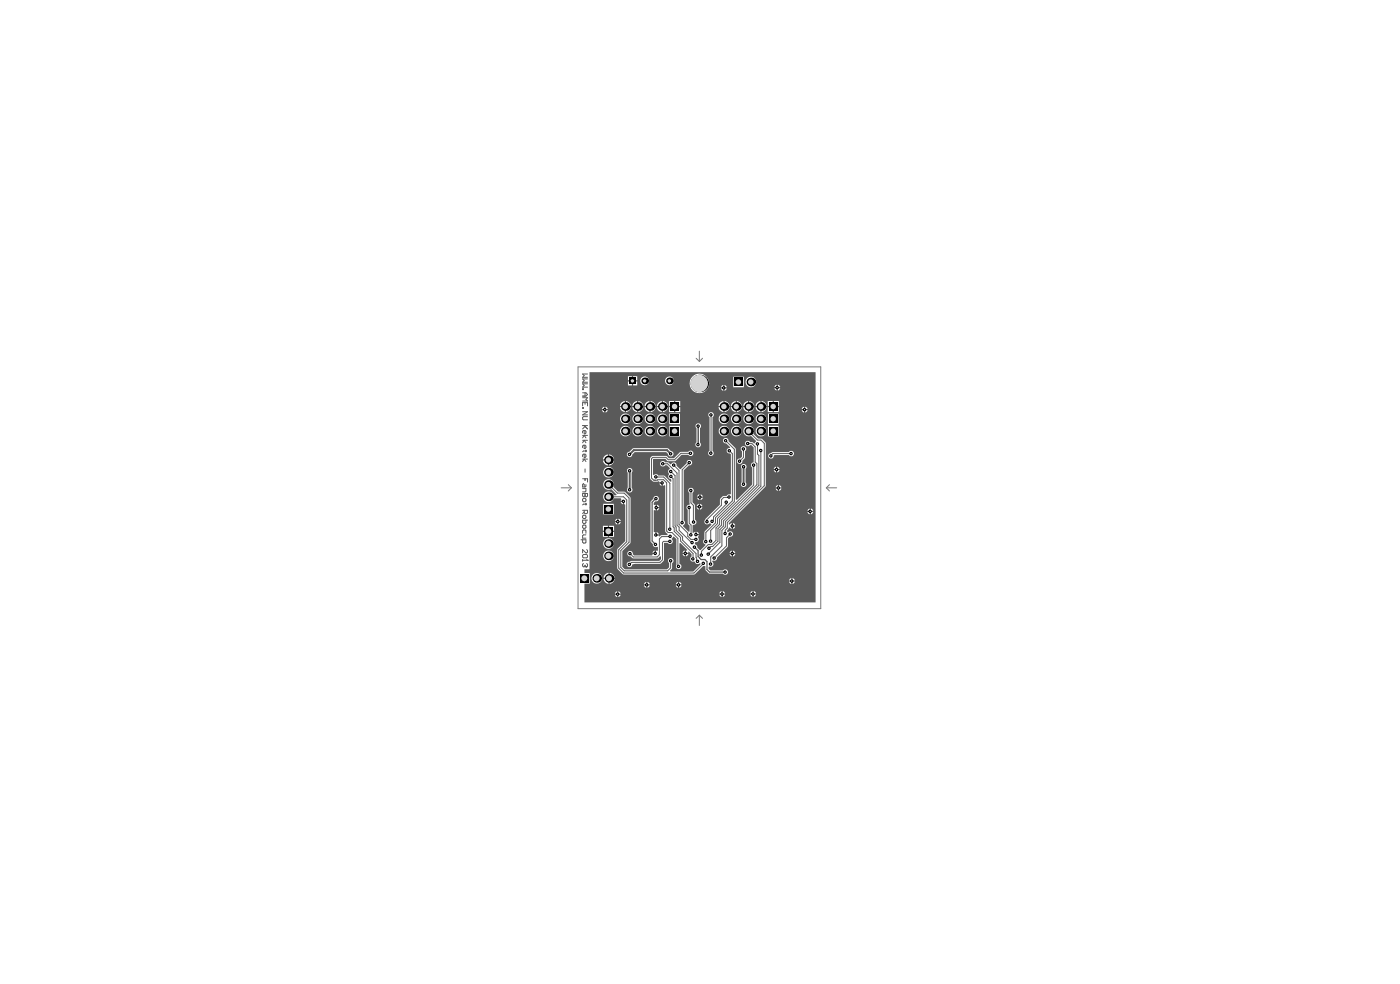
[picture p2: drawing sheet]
<svg xmlns="http://www.w3.org/2000/svg" width="288mm" height="202mm" viewBox="0 0 288 202" stroke-linecap="round" stroke-linejoin="round" font-family="sans-serif">
<path d="M118.9 75.4h49.9v49.6h-49.9zM143.1 73.6l.7 .6M143.8 72.1v2.2M144.5 73.6l-.7 .6M116.9 99.6l.6 .6M170.6 99.6l-.7 .6M115.4 100.2h2.1l-.6 .7M172 100.2h-2.1l.7 .7M143.8 126.4v2.1M143.8 126.4l-.7 .6M143.8 126.4l.7 .6" fill="none" stroke="#787878" stroke-width=".21"/>
<g fill="#d2d2d2">
<circle cx="127" cy="107.2" r=".13"/>
<circle cx="159.7" cy="96.5" r=".13"/>
<circle cx="160" cy="100.2" r=".13"/>
<circle cx="137.7" cy="108.7" r=".13"/>
<circle cx="156.4" cy="92.5" r=".13"/>
<circle cx="140.2" cy="107.4" r=".13"/>
<circle cx="142.5" cy="114.8" r=".13"/>
<circle cx="146.4" cy="107.1" r=".13"/>
<circle cx="149.3" cy="103.2" r=".13"/>
<circle cx="146.1" cy="111.2" r=".13"/>
<circle cx="149.9" cy="102.1" r=".13"/>
<circle cx="134.8" cy="98" r=".13"/>
<circle cx="142" cy="109.9" r=".13"/>
<circle cx="137.9" cy="97.9" r=".13"/>
<circle cx="152.1" cy="94.7" r=".13"/>
<circle cx="152.8" cy="92.2" r=".13"/>
<circle cx="153.7" cy="91.1" r=".13"/>
<circle cx="158.5" cy="93.7" r=".13"/>
<circle cx="162.7" cy="93.2" r=".13"/>
<circle cx="141.7" cy="95" r=".13"/>
<circle cx="129.4" cy="93.4" r=".13"/>
<circle cx="137.9" cy="93.2" r=".13"/>
<circle cx="146.2" cy="93.1" r=".13"/>
<circle cx="146.2" cy="85.2" r=".13"/>
<circle cx="142" cy="93.1" r=".13"/>
<circle cx="136.3" cy="95.3" r=".13"/>
<circle cx="137.9" cy="96.9" r=".13"/>
<circle cx="138.5" cy="95.5" r=".13"/>
<circle cx="139.5" cy="116.4" r=".13"/>
<circle cx="143.5" cy="91.3" r=".13"/>
<circle cx="143.5" cy="87.5" r=".13"/>
<circle cx="127" cy="122.1" r=".13"/>
<circle cx="133" cy="120.1" r=".13"/>
<circle cx="139.5" cy="120.1" r=".13"/>
<circle cx="148.5" cy="122" r=".13"/>
<circle cx="154.8" cy="122" r=".13"/>
<circle cx="129.5" cy="96.7" r=".13"/>
<circle cx="129.5" cy="100.6" r=".13"/>
<circle cx="152.9" cy="95.9" r=".13"/>
<circle cx="152.9" cy="99.5" r=".13"/>
<circle cx="166.6" cy="105.1" r=".13"/>
<circle cx="142.8" cy="112.4" r=".13"/>
<circle cx="145.1" cy="111.3" r=".13"/>
<circle cx="143.1" cy="109.8" r=".13"/>
<circle cx="143.1" cy="110.8" r=".13"/>
<circle cx="142.3" cy="111.5" r=".13"/>
<circle cx="134.9" cy="102.4" r=".13"/>
<circle cx="155.7" cy="91.2" r=".13"/>
<circle cx="155" cy="95.5" r=".13"/>
<circle cx="150.6" cy="108.1" r=".13"/>
<circle cx="149.1" cy="109.6" r=".13"/>
<circle cx="150.1" cy="109.7" r=".13"/>
<circle cx="145.4" cy="107.2" r=".13"/>
<circle cx="145.6" cy="113.8" r=".13"/>
<circle cx="144.2" cy="114" r=".13"/>
<circle cx="143.4" cy="115.3" r=".13"/>
<circle cx="137.9" cy="115.2" r=".13"/>
<circle cx="144.6" cy="115.7" r=".13"/>
<circle cx="129.4" cy="116" r=".13"/>
<circle cx="129.5" cy="113.7" r=".13"/>
<circle cx="128.2" cy="103" r=".13"/>
<circle cx="149.2" cy="90.5" r=".13"/>
<circle cx="150" cy="92.6" r=".13"/>
<circle cx="145.8" cy="112.6" r=".13"/>
<circle cx="149.1" cy="117.5" r=".13"/>
<circle cx="150.6" cy="113.7" r=".13"/>
<circle cx="146.8" cy="114.6" r=".13"/>
<circle cx="142" cy="100.8" r=".13"/>
<circle cx="143.9" cy="102.1" r=".13"/>
<circle cx="137.7" cy="111.2" r=".13"/>
<circle cx="137.8" cy="110.2" r=".13"/>
<circle cx="146.1" cy="115.9" r=".13"/>
<circle cx="134.8" cy="111.8" r=".13"/>
<circle cx="134.7" cy="113.7" r=".13"/>
<circle cx="140.9" cy="113.7" r=".13"/>
<circle cx="134.8" cy="109.9" r=".13"/>
<circle cx="134.9" cy="104.3" r=".13"/>
<circle cx="136.1" cy="99.2" r=".13"/>
<circle cx="141.7" cy="104.3" r=".13"/>
<circle cx="142.6" cy="107.3" r=".13"/>
<circle cx="143.8" cy="104.1" r=".13"/>
<circle cx="148.8" cy="79.7" r=".13"/>
<circle cx="159.8" cy="79.6" r=".13"/>
<circle cx="165.4" cy="84.1" r=".13"/>
<circle cx="124.4" cy="84.1" r=".13"/>
<circle cx="162.8" cy="119.4" r=".13"/>
</g>
<path d="M121.2 76.5v40.3l-1 .1v.8h1.1v2.2h-1.1v3.8h47.5v-47.2zM129.1 77.3h.8v.8h-.8zM130.2 77.3h.8v.8h-.8zM131.6 78.3a.95 .95 0 0 1 1.9 0 .95 .95 0 0 1-1.9 0zM136.8 78.2a.91 .91 0 0 1 1.8 0 .91 .91 0 0 1-1.8 0zM129.1 78.4h.8v.8h-.8zM130.2 78.4h.8v.8h-.8zM159.4 79.2l.3-.1v.4h-.5zM159.9 79.1l.5 .4h-.5zM148.4 79.3l.3-.2v.5h-.4zM149 79.1l.4 .5h-.4zM150.8 77.4h2.1v2.2h-2.1zM153.3 78.5a1.1 1.1 0 0 1 2.2 0 1.1 1.1 0 0 1-2.2 0zM159.2 79.8h.5v.4l-.3-.1zM159.9 79.8h.5l-.4 .4zM148.3 79.8h.4v.5l-.3-.2zM149 79.8h.4l-.3 .5zM141.8 78.8a2.02 2.02 0 0 1 4 0 2.02 2.02 0 0 1-4 0zM127.8 82.7l.7-.3v1h-1zM128.7 82.4l.7 .3 .3 .7h-1zM130.3 82.7l.7-.3v1h-1zM131.3 82.4l.6 .3 .4 .7h-1zM132.8 82.7l.7-.3v1h-1zM133.8 82.4l.7 .3 .3 .7h-1zM135.4 82.7l.7-.3v1h-1zM136.3 82.4l.7 .3 .3 .7h-1zM137.6 82.4h1v1h-1zM138.9 82.4h1v1h-1zM148.1 82.7l.6-.3v1h-.9zM149 82.4l.7 .3 .3 .7h-1zM150.6 82.7l.7-.3v1h-1zM151.5 82.4l.7 .3 .3 .7h-1zM153.1 82.7l.7-.3v1h-1zM154.1 82.4l.6 .3 .4 .7h-1zM155.7 82.7l.6-.3v1h-.9zM156.6 82.4l.7 .3 .3 .7h-1zM157.9 82.4h1v1h-1zM159.1 82.4h1v1h-1zM123.9 83.7l.4-.1v.4h-.5zM124.5 83.6l.3 .1 .2 .3h-.5zM165 83.7l.3-.1v.4h-.4zM165.6 83.6l.5 .4h-.5zM127.5 83.6h1v1.1l-.2-.1a1.09 1.09 0 0 1-.8-1zM128.7 83.6h1l-.3 .7-.7 .4zM130 83.6h1v1.1l-.2-.1a1.09 1.09 0 0 1-.8-1zM131.3 83.6h1l-.4 .7-.6 .4zM132.5 83.6h1v1.1l-.1-.1a1.09 1.09 0 0 1-.9-1zM133.8 83.6h1l-.3 .7-.7 .4zM135.1 83.6h1v1.1l-.2-.1a1.09 1.09 0 0 1-.8-1zM136.3 83.6h1l-.3 .7-.7 .4zM147.8 83.6h.9v1.1l-.1-.1a1.09 1.09 0 0 1-.8-1zM149 83.6h1l-.3 .7-.7 .4zM150.3 83.6h1v1.1l-.2-.1a1.09 1.09 0 0 1-.8-1zM151.5 83.6h1l-.3 .7-.7 .4zM152.8 83.6h1v1.1l-.1-.1a1.09 1.09 0 0 1-.9-1zM154.1 83.6h1l-.4 .7-.6 .4zM155.4 83.6h.9v1.1l-.1-.1a1.09 1.09 0 0 1-.8-1zM156.6 83.6h1l-.3 .7-.7 .4zM137.6 83.6h1v1.1h-1zM138.9 83.6h1v1.1h-1zM157.9 83.6h1v1.1h-1zM159.1 83.6h1v1.1h-1zM123.8 84.3h.5v.4zM124.5 84.3l.5 .1-.5 .3zM164.9 84.3h.4v.4l-.3-.1zM165.6 84.3h.5l-.4 .4zM137.6 85h2.2v2.1h-2.2zM157.9 85h2.2v2.1h-2.2zM127.5 86a1.1 1.1 0 0 1 2.2 0 1.1 1.1 0 0 1-2.2 0zM130 86a1.1 1.1 0 0 1 2.2 0 1.1 1.1 0 0 1-2.2 0zM132.6 86a1.1 1.1 0 0 1 2.2 0 1.1 1.1 0 0 1-2.2 0zM135.1 86a1.1 1.1 0 0 1 2.2 0 1.1 1.1 0 0 1-2.2 0zM147.8 86a1.1 1.1 0 0 1 2.2 0 1.1 1.1 0 0 1-2.2 0zM150.3 86a1.1 1.1 0 0 1 2.2 0 1.1 1.1 0 0 1-2.2 0zM152.9 86a1.1 1.1 0 0 1 2.1 0 1.1 1.1 0 0 1-2.1 0zM155.4 86a1.1 1.1 0 0 1 2.2 0 1.1 1.1 0 0 1-2.2 0zM137.6 87.5h2.2v2.1h-2.2zM157.9 87.5h2.2v2.1h-2.2zM127.5 88.6a1.1 1.1 0 0 1 2.2 0 1.1 1.1 0 0 1-2.2 0zM130 88.6a1.1 1.1 0 0 1 2.2 0 1.1 1.1 0 0 1-2.2 0zM132.6 88.6a1.1 1.1 0 0 1 2.2 0 1.1 1.1 0 0 1-2.2 0zM135.1 88.6a1.1 1.1 0 0 1 2.2 0 1.1 1.1 0 0 1-2.2 0zM147.8 88.6a1.1 1.1 0 0 1 2.2 0 1.1 1.1 0 0 1-2.2 0zM150.3 88.6a1.1 1.1 0 0 1 2.2 0 1.1 1.1 0 0 1-2.2 0zM124.3 98.8a1.1 1.1 0 0 1 1.5-.2 1.1 1.1 0 0 1 .3 1.4l1 1 1.4 .1 1.2 1.2v9.1l-1.7 1.8v3.2l.5 .6h8.7l.4-.5v-.8a.56 .56 0 0 1-.1-.9 .56 .56 0 0 1 .8 .1 .56 .56 0 0 1-.1 .8v1.1l-.4 .4v.2h4.8l1.5-1.5-.1-.2a.71 .71 0 0 1-1.1-.3h-.4a.55 .55 0 0 1-.6-.4 .55 .55 0 0 1 .3-.7v-.5l-.6-.5-.1 .3h-.4v-.5l.2-.1-1.4-1.5-.2 .1 .1 4.2a.57 .57 0 0 1 .3 .8 .57 .57 0 0 1-.8 .3 .57 .57 0 0 1-.2-.8v-5.4l-.5-.5-.6 .5a.56 .56 0 0 1 .2 .9 .56 .56 0 0 1-.9-.1l-.8 .1v3.4l-.6 .8h-5.3l-.6 .2a.57 .57 0 0 1-.6 .5 .57 .57 0 0 1-.5-.6 .57 .57 0 0 1 .6-.5l.4-.2h5.7l.3-.3v-.6h-.2l-.6 .4h-4.9l-.5-.4a.57 .57 0 0 1-.7-.5 .57 .57 0 0 1 .6-.6 .57 .57 0 0 1 .5 .6l.3 .3h3.7l.1-.3 .7-.1v-.6h.4v-.7h-.5a.53 .53 0 0 1-.6-.6l-.4-.7v-7.9l.5-.8a.56 .56 0 0 1 .6-.5 .56 .56 0 0 1 .6 .6 .56 .56 0 0 1-.7 .5l-.4 .3v.4h.4v1.2h-.4v4.4h.3l.2 .7h.6l.1 .2 .5-.3h1.1l.1-.2-.5-.6v-9.3l-.2-.1-.3 .1-.1-.7h-.6l-.1-.2h-1.2l-.6-.5v-4.3l.5-.4h2.7l.6 .4h1.1l1.3-1.3h1.6a.56 .56 0 0 1 .9-.1 .56 .56 0 0 1 0 .9 .56 .56 0 0 1-.9-.2h-1.4l-1.4 1.3h-1.4l-.5-.4-2.5 .1v3.1l.2 .1 .4-.2 .5 .3h1.2l1.3 1.3 .2-.1-.1-.5a.55 .55 0 0 1-.6-.3 .55 .55 0 0 1 .2-.6l-.2-.9 .3-.4-.5-.6h-.4a.55 .55 0 0 1-.9 .1 .55 .55 0 0 1 0-.8 .55 .55 0 0 1 .9 .1h.6l.4 .4 .8-.4a.55 .55 0 0 1 .5 .7l.7 .7h.2l1.2-1.3a.56 .56 0 0 1 .5-.6 .56 .56 0 0 1 .6 .6 .56 .56 0 0 1-.7 .5l-1 1v10.3l.2 .3a.81 .81 0 0 1-.4 .9l1.2 1.1h.2v-1.2l-.4-.5v-2.8l-.2-.4a.53 .53 0 0 1 .5-.6l.1-2.5a.55 .55 0 0 1-.1-.8 .55 .55 0 0 1 .8 0 .55 .55 0 0 1-.1 .8v2l.5 .6v2.9l.1 .1a.58 .58 0 0 1 .1 .7 .58 .58 0 0 1-.6 .3l-.1 .1v1.5l.6-.2v.6l.1 .2h.6v.1a.49 .49 0 0 0 0 .7 .8 .8 0 0 1-.8 .7 .39 .39 0 0 0 .3 .5l.2 .5 .4 .5h.3l1-1-.5-.5v-.2l.2-.5v-1.4l1.5-1.6-.3-.3h-.2a.59 .59 0 0 1-.8 0 .59 .59 0 0 1 0-.8l3-3 .1-1.3 .6-.5h.7a.55 .55 0 0 1 .7-.3l.2-.1v-8.2l-.3-.1a.56 .56 0 0 1-.6-.6 .56 .56 0 0 1 .6-.6l.1-.1-.8-.8a.57 .57 0 0 1-.6-.5 .57 .57 0 0 1 .6-.6 .57 .57 0 0 1 .5 .6l1.5 1.7v10.3l.2 .1 3.2-3.2v-3.5l-.3-.5a.52 .52 0 0 1 .6-.5v-3.1l-.5-.5h-.3a.56 .56 0 0 1-.8 .1 .56 .56 0 0 1 0-.8 .56 .56 0 0 1 .8 .1l.5 .1 .3 .2 .4-.3v-.2l-1-1.1a1.1 1.1 0 0 1-1.5-.8 1.1 1.1 0 0 1 1.3-1.2 1.1 1.1 0 0 1 .7 1.6l1 1 .8 .1 .7 .8v8.9l-7.5 7.6v.2l.2 .1 .4-.3v1.1l-.4-.3-.2 .1-.4 .6v.2l.2 .2 .1-.1a.57 .57 0 0 1 .9 .2 .57 .57 0 0 1-.6 .8l-.4 .3-.1 1.8-2.2 2.2a.57 .57 0 0 1-.8 .5l-.1 .3a.56 .56 0 0 1 .1 .8 .56 .56 0 0 1-.7 .2l-.2 .1v.4l.4 .3h2.6a.56 .56 0 0 1 .8-.1 .56 .56 0 0 1 0 .8 .56 .56 0 0 1-.8-.1h-2.9l-.7-.7-.1-.8h-.1h-.3l-1.9 1.7-14.7-.1-1.1-1.2v-3.8l1.7-1.7v-7.5l-.3-.1-.1-.7h-.6l.2-.3-.1-.2h-1.5a1.1 1.1 0 0 1-1.7 .6 1.1 1.1 0 0 1 0-1.8 1.1 1.1 0 0 1 1.7 .6h.5l.1-.2-1.1-1.1a1.1 1.1 0 0 1-1.5-.3 1.1 1.1 0 0 1 .1-1.4zM155.4 88.6a1.1 1.1 0 0 1 2.2 0 1.1 1.1 0 0 1-2.2 0zM143.2 87.1a.56 .56 0 0 1 .8 0 .56 .56 0 0 1-.1 .9v2.9a.56 .56 0 0 1 0 .8 .56 .56 0 0 1-.8 0 .56 .56 0 0 1 .1-.8v-2.9l-.2-.5zM145.8 84.8a.56 .56 0 0 1 .8 .1 .56 .56 0 0 1-.1 .8v6.9a.56 .56 0 0 1 .1 .9 .56 .56 0 0 1-.8-.1 .56 .56 0 0 1 .1-.8v-6.9l-.3-.5zM129 93l1.3-.9h6.9l.3 .1 .4 .5a.56 .56 0 0 1 .6 .5 .56 .56 0 0 1-.6 .6 .56 .56 0 0 1-.5-.5l-.4-.4h-6.5l-.5 .5a.57 .57 0 0 1-.8 .5 .57 .57 0 0 1-.2-.9zM158.1 93.3l.8-.4h3.3a.56 .56 0 0 1 .9-.1 .56 .56 0 0 1 0 .8 .56 .56 0 0 1-.9-.1h-3l-.1 .1a.56 .56 0 0 1-.8 .6 .56 .56 0 0 1-.2-.9zM124.3 93.7l.7-.3v1h-1zM125.2 93.4l.7 .3 .4 .7h-1.1zM152.5 91.8a.56 .56 0 0 1 .8 0 .56 .56 0 0 1-.1 .9v1.4l-.6 .5a.57 .57 0 0 1-.5 .7 .57 .57 0 0 1-.6-.6 .57 .57 0 0 1 .7-.5l.4-.4v-1.1l-.3-.5zM124 94.6h1v1l-.7-.3zM125.2 94.6h1.1l-.4 .7-.7 .3zM159.3 96l.3-.1v.4h-.5zM159.8 95.9l.5 .4h-.5zM159.1 96.6h.5v.4l-.3-.1zM159.8 96.6h.5l-.4 .4zM124 97a1.1 1.1 0 0 1 2.2 0 1.1 1.1 0 0 1-2.2 0zM135.6 99.3h.4v.5l-.3-.2zM152.5 95.5a.56 .56 0 0 1 .8 0 .56 .56 0 0 1 0 .8v2.8a.55 .55 0 0 1 0 .8 .55 .55 0 0 1-.8 0 .55 .55 0 0 1 0-.8v-2.9l-.1-.3zM159.6 99.8l.3-.1v.4h-.4zM160.2 99.7l.5 .4h-.5zM159.5 100.4h.4v.4l-.3-.1zM160.2 100.4h.5l-.4 .4zM129.1 96.3a.56 .56 0 0 1 .8 0 .56 .56 0 0 1 0 .8v3.1a.55 .55 0 0 1 0 .8 .55 .55 0 0 1-.8 0 .55 .55 0 0 1 0-.8v-3.1l-.2-.4zM143.5 101.7l.3-.1v.4h-.5zM144.1 101.6l.4 .4h-.4zM143.3 102.3h.5v.4l-.3-.1zM144.1 102.3h.4l-.3 .4zM127.6 103.1h.5v.5l-.3-.2zM143.4 103.7l.3-.2v.5h-.5zM143.9 103.5l.5 .5h-.5zM135.1 103.7l.5 .5h-.5zM143.2 104.2h.5v.5l-.3-.2zM143.9 104.2h.5l-.3 .5zM135.1 104.4h.5l-.4 .5zM166.2 104.6l.3-.1v.4h-.5zM166.7 104.5l.5 .4h-.5zM166 105.2h.5v.4l-.3-.1zM166.7 105.2h.5l-.4 .4zM124 103.5h2.2v2.2h-2.2zM126.6 106.7l.3-.1v.4h-.4zM127.2 106.6l.5 .4h-.5zM126.5 107.3h.4v.4l-.3-.1zM127.2 107.3h.5l-.4 .4zM150.7 107.5l.3 .1 .2 .3h-.5zM150.7 108.2h.5l-.2 .3-.3 .1zM124 108h1v1h-1zM125.2 108h1.1v1h-1.1zM143.2 109.2l.5 .5h-.5zM135 109.3l.5 .5h-.5zM124 109.3h1v1h-1zM125.2 109.3h1.1v1h-1.1zM124 111.7a1.1 1.1 0 0 1 2.2 0 1.1 1.1 0 0 1-2.2 0zM134.3 113.3l.3-.2v.5h-.4zM140.5 113.3l.3-.2v.5h-.5zM150.2 113.3l.3-.2v.5h-.5zM150.7 113.1l.5 .5h-.5zM140.3 113.8h.5v.5l-.3-.2zM141.1 113.8h.4l-.3 .5zM150 113.8h.5v.5l-.3-.2zM150.7 113.8h.5l-.4 .5zM124 114.2a1.1 1.1 0 0 1 2.2 0 1.1 1.1 0 0 1-2.2 0zM124.4 118l.7-.3v1h-1zM125.4 117.7l.7 .3 .3 .7h-1zM162.4 118.9l.3-.1v.4h-.4zM163 118.8l.4 .4h-.4zM121.6 118.8a1.1 1.1 0 0 1 2.2 0 1.1 1.1 0 0 1-2.2 0zM124.1 118.9h1v1l-.7-.3zM125.4 118.9h1l-.3 .7-.7 .3zM162.3 119.5h.4v.4l-.3-.1zM163 119.5h.4l-.3 .4zM132.6 119.7l.3-.1v.4h-.5zM133.1 119.6l.5 .4h-.5zM139.1 119.7l.3-.1v.4h-.4zM139.7 119.6l.4 .4h-.4zM132.4 120.3h.5v.4l-.3-.1zM133.1 120.3h.5l-.4 .4zM139 120.3h.4v.4l-.3-.1zM139.7 120.3h.4l-.3 .4zM154.4 121.6l.3-.2v.5h-.4zM155 121.4l.5 .5h-.5zM148.1 121.6l.3-.1v.4h-.5zM148.6 121.5l.5 .4h-.5zM126.6 121.6l.3-.1v.4h-.5zM127.1 121.5l.5 .4h-.5zM154.3 122.1h.4v.5l-.3-.2zM155 122.1h.5l-.4 .5zM147.9 122.2h.5v.4l-.3-.1zM148.6 122.2h.5l-.4 .4zM126.4 122.2h.5v.4l-.3-.1zM127.1 122.2h.5l-.4 .4z" fill="#5a5a5a"/>
<g fill="none" stroke="#5a5a5a" stroke-width=".21">
<path d="M119.8 79.9h.2v.1h-.2zM120.8 76.8h-1l.3 .4-.3 .3h1M120.8 77.8h-1l.3 .4-.3 .3h1M120.8 78.9h-1l.3 .3-.3 .3h1M119.8 83.7h.2v.2h-.2zM119.8 83.4v-.7h1v.7M119.8 80.7h.7l.3 .3-.3 .4h-.7M119.8 81.7h1l-.3 .4 .3 .3h-1M119.8 98.3h1v.7M119.8 84.6h1l-1 .6h1M119.8 87.4h1M119.8 89.4h1"/>
<path d="M119.8 89.9l.3-.5 .4 .5M119.8 90.5h1M119.8 91l.3-.5 .4 .5M119.8 94.3h1M119.8 94.8l.3-.5 .4 .5M120.1 88.4v.7l.4-.2v-.3l-.2-.2h-.3l-.2 .2v.3M120.1 93.3v.7l.4-.2v-.3l-.2-.2h-.3l-.2 .2v.3M120.1 91.5v.6l.4-.1v-.4l-.2-.1h-.3l-.2 .1v.4M120.1 87.4l.7 .7M120.3 80.7v.7M120.3 82.7v.4M120.3 96.3v.7"/>
<path d="M120.3 98.3v.4M120.3 87.6l-.5 .5M120.5 99.5v.4l-.2 .1h-.5v-.5l.2-.1 .1 .1v.5M120.5 92.5v.3M120.6 92.6h-.6l-.2 .2M120.8 85.6h-.8l-.2 .1v.4l.2 .1h.8M134.6 98.7h.1M134.9 98h.1M134.9 98h1.6l1.2 1.3v9.4M136.3 95.3h1l1.9 1.9v10.7l.4 .4v.6l2.6 2.6h.1M137.9 96.9l.9 .8v10.3l.2 .3v.7l1.3 1.3v.7l2.8 2.7v.8l.1 .6 .2 .2M138 97.9l.4 .4v9.9l.2 .2v.7l1.3 1.3v.8l2.6 2.5v1.1"/>
<path d="M138.5 95.5l1.1 1.1v11.1l1.8 1.8v.7l.7 .6h1M141.7 95l-1.4 1.5v10.9M142 93.1h-2l-1.3 1.3h-1.3l-.5-.4h-2.7l-.2 .2v4l.4 .5 2-.1 .7 .6v9.9l.3 .3h.8l1.2 1.2v5.6l.1 .2M146.2 93.1h.1M146.2 85.2v7.9M149.2 90.5l1.8 1.8v10.8l-3.5 3.4v1.1l-1.4 1.4v2.1M150 92.6l.6 .6v9.7l-3.5 3.4v1.1l-2 2v1.9M152.9 92.2v1.8l-.8 .7M153.8 91.1h.8l.7 .7v3.1l.3 .4v4.3l-7.3 7.2v1.1l-.7 .7v2.6l-1.1 1.1h-.3l-.4 .3M154.1 88.8l1.6 1.6h.8l.7 .7v8.7l-7.6 7.6v1.1l-.5 .4v.7M155 95.5v4.2l-7.1 7v1.1l-.7 .7v2.5l-.8 .9h-.8l-1.4 1.4v.7M155.8 91.2v2.1l.2 .3v6.1l-7.3 7.3v1.1l-.7 .7v2.6l-2.4 2.4"/>
<path d="M156.4 92.5v7.4l-7.3 7.3v1l-.7 .8v3.1l-2.3 2.3v1.5M162.7 93.2h-3.8l-.4 .5M119.5 110.9h1v.5l-.2 .2h-.3l-.2-.2v-.5M119.8 101.4h1v.5l-.2 .2-.3-.2-.3 .2-.2-.2zM119.8 102.6l.2-.2h.3l.2 .2v.3l-.2 .2h-.3l-.2-.2zM119.8 106l.2-.2h.3l.2 .2v.3l-.2 .2h-.3l-.2-.2zM119.8 108l.2-.1h.3l.2 .1v.4l-.2 .1h-.3l-.2-.1zM119.8 109.5v-.5l.2-.1h.3l.2 .1v.5M119.8 114.1l.2-.2h.6l.2 .2v.3l-.2 .2h-.6l-.2-.2zM119.8 114.9v.3M119.8 104.8h1v.5l-.2 .2h-.3l-.2-.2v-.5M119.8 100.4h.7v.5l-.2 .1h-.5"/>
<path d="M119.8 115.1h1M120 115.8l-.2 .1v.4l.2 .1 .3-.1M120.1 105.2l-.3 .3M120.3 101.4h.1M120.3 101.4v.5M120.3 116.1v.2M120.3 116.3l.2 .1M120.5 116.4h.1M120.5 106.8v.6l-.2 .1h-.3l-.2-.1v-.6h1M120.5 109.9h-.5l-.2 .2v.5h.7M120.5 103.4v.3M120.6 112.9l.2 .2v.3l-.2 .2-.8-.7v.7"/>
<path d="M120.6 115.8l.2 .1v.4l-.3 .1M120.6 103.6h-.6l-.2 .1M120.6 114.9l.2 .2M120.8 115.1h.1M125.5 102.1h2.7l.7 .6v8.6l-1.7 1.6v3.8l1 1h14.5l1.9-2M125.6 100l1.3 1.3h1.4l1 1v9.1l-1.6 1.7v3.5l.7 .7h8.9l.6-.6v-1.5M137.8 111.2h-1.4l-.2 .2v3.6l-.5 .5h-5.8l-.5 .5M137.8 110.2h-1.7l-.5 .5v3.3l-.5 .4h-4.9l-.6-.7M141.7 104.3v3.2l.4 .4-.1 1.9M142.1 100.8v2.5l.5 .5v3.5M142.6 114.7l-.1 .1M149.3 103.2v.3l-2.6 2.7v.6l-.3 .3"/>
<path d="M149.9 102.1l-1.1 .1-.5 .5v1.1l-3 3v.4M150.2 109.7l-.8 .8v1.6l-2.5 2.5"/>
</g>
<path d="M129.5 96.7v3.9M137.9 93.2l-.7-.7h-6.9l-.8 .9M152.9 95.9v3.6" fill="none" stroke="#5a5a5a" stroke-width=".41"/>
<path d="M134.8 102.4l-.7 .8v7.9l.7 .7M142.8 112.4l.7 .7v1.2l.7 .6h.7l.5 .5v1.6l.5 .5h3.2M143.8 114.6h.1" fill="none" stroke="#5a5a5a" stroke-width=".25"/>
<path d="M143.6 87.5l-.1 3.8" fill="none" stroke="#5a5a5a" stroke-width=".3"/>
<circle cx="127" cy="107.2" r=".35" fill="#000"/>
<circle cx="127" cy="107.2" r=".13" fill="#d2d2d2"/>
<circle cx="159.7" cy="96.5" r=".35" fill="#000"/>
<circle cx="159.7" cy="96.5" r=".13" fill="#d2d2d2"/>
<circle cx="160" cy="100.2" r=".35" fill="#000"/>
<circle cx="160" cy="100.2" r=".13" fill="#d2d2d2"/>
<circle cx="137.7" cy="108.7" r=".35" fill="#000"/>
<circle cx="137.7" cy="108.7" r=".13" fill="#d2d2d2"/>
<circle cx="156.4" cy="92.5" r=".35" fill="#000"/>
<circle cx="156.4" cy="92.5" r=".13" fill="#d2d2d2"/>
<circle cx="140.2" cy="107.4" r=".35" fill="#000"/>
<circle cx="140.2" cy="107.4" r=".13" fill="#d2d2d2"/>
<circle cx="142.5" cy="114.8" r=".35" fill="#000"/>
<circle cx="142.5" cy="114.8" r=".13" fill="#d2d2d2"/>
<circle cx="146.4" cy="107.1" r=".35" fill="#000"/>
<circle cx="146.4" cy="107.1" r=".13" fill="#d2d2d2"/>
<circle cx="149.3" cy="103.2" r=".35" fill="#000"/>
<circle cx="149.3" cy="103.2" r=".13" fill="#d2d2d2"/>
<circle cx="146.1" cy="111.2" r=".35" fill="#000"/>
<circle cx="146.1" cy="111.2" r=".13" fill="#d2d2d2"/>
<circle cx="149.9" cy="102.1" r=".35" fill="#000"/>
<circle cx="149.9" cy="102.1" r=".13" fill="#d2d2d2"/>
<circle cx="134.9" cy="98" r=".35" fill="#000"/>
<circle cx="134.8" cy="98" r=".13" fill="#d2d2d2"/>
<circle cx="142" cy="109.9" r=".35" fill="#000"/>
<circle cx="142" cy="109.9" r=".13" fill="#d2d2d2"/>
<circle cx="137.9" cy="97.9" r=".35" fill="#000"/>
<circle cx="137.9" cy="97.9" r=".13" fill="#d2d2d2"/>
<circle cx="152.1" cy="94.7" r=".35" fill="#000"/>
<circle cx="152.1" cy="94.7" r=".13" fill="#d2d2d2"/>
<circle cx="152.8" cy="92.2" r=".35" fill="#000"/>
<circle cx="152.8" cy="92.2" r=".13" fill="#d2d2d2"/>
<circle cx="153.7" cy="91.1" r=".35" fill="#000"/>
<circle cx="153.7" cy="91.1" r=".13" fill="#d2d2d2"/>
<circle cx="158.5" cy="93.7" r=".35" fill="#000"/>
<circle cx="158.5" cy="93.7" r=".13" fill="#d2d2d2"/>
<circle cx="162.7" cy="93.2" r=".35" fill="#000"/>
<circle cx="162.7" cy="93.2" r=".13" fill="#d2d2d2"/>
<circle cx="141.7" cy="95" r=".35" fill="#000"/>
<circle cx="141.7" cy="95" r=".13" fill="#d2d2d2"/>
<circle cx="129.4" cy="93.4" r=".35" fill="#000"/>
<circle cx="129.4" cy="93.4" r=".13" fill="#d2d2d2"/>
<circle cx="137.9" cy="93.2" r=".35" fill="#000"/>
<circle cx="137.9" cy="93.2" r=".13" fill="#d2d2d2"/>
<circle cx="146.2" cy="93.1" r=".35" fill="#000"/>
<circle cx="146.2" cy="93.1" r=".13" fill="#d2d2d2"/>
<circle cx="146.2" cy="85.2" r=".35" fill="#000"/>
<circle cx="146.2" cy="85.2" r=".13" fill="#d2d2d2"/>
<circle cx="142" cy="93.1" r=".35" fill="#000"/>
<circle cx="142" cy="93.1" r=".13" fill="#d2d2d2"/>
<circle cx="136.3" cy="95.3" r=".35" fill="#000"/>
<circle cx="136.3" cy="95.3" r=".13" fill="#d2d2d2"/>
<circle cx="137.9" cy="96.9" r=".35" fill="#000"/>
<circle cx="137.9" cy="96.9" r=".13" fill="#d2d2d2"/>
<circle cx="138.5" cy="95.5" r=".35" fill="#000"/>
<circle cx="138.5" cy="95.5" r=".13" fill="#d2d2d2"/>
<circle cx="139.5" cy="116.4" r=".35" fill="#000"/>
<circle cx="139.5" cy="116.4" r=".13" fill="#d2d2d2"/>
<circle cx="143.5" cy="91.3" r=".35" fill="#000"/>
<circle cx="143.5" cy="91.3" r=".13" fill="#d2d2d2"/>
<circle cx="143.5" cy="87.5" r=".35" fill="#000"/>
<circle cx="143.5" cy="87.5" r=".13" fill="#d2d2d2"/>
<circle cx="127" cy="122.1" r=".35" fill="#000"/>
<circle cx="127" cy="122.1" r=".13" fill="#d2d2d2"/>
<circle cx="133" cy="120.1" r=".35" fill="#000"/>
<circle cx="133" cy="120.1" r=".13" fill="#d2d2d2"/>
<circle cx="139.5" cy="120.1" r=".35" fill="#000"/>
<circle cx="139.5" cy="120.1" r=".13" fill="#d2d2d2"/>
<circle cx="148.5" cy="122" r=".35" fill="#000"/>
<circle cx="148.5" cy="122" r=".13" fill="#d2d2d2"/>
<circle cx="154.8" cy="122" r=".35" fill="#000"/>
<circle cx="154.8" cy="122" r=".13" fill="#d2d2d2"/>
<circle cx="129.5" cy="96.7" r=".35" fill="#000"/>
<circle cx="129.5" cy="96.7" r=".13" fill="#d2d2d2"/>
<circle cx="129.5" cy="100.6" r=".35" fill="#000"/>
<circle cx="129.5" cy="100.6" r=".13" fill="#d2d2d2"/>
<circle cx="152.9" cy="95.9" r=".35" fill="#000"/>
<circle cx="152.9" cy="95.9" r=".13" fill="#d2d2d2"/>
<circle cx="152.9" cy="99.5" r=".35" fill="#000"/>
<circle cx="152.9" cy="99.5" r=".13" fill="#d2d2d2"/>
<circle cx="166.6" cy="105.1" r=".35" fill="#000"/>
<circle cx="166.6" cy="105.1" r=".13" fill="#d2d2d2"/>
<circle cx="142.8" cy="112.4" r=".35" fill="#000"/>
<circle cx="142.8" cy="112.4" r=".13" fill="#d2d2d2"/>
<circle cx="145.1" cy="111.3" r=".35" fill="#000"/>
<circle cx="145.1" cy="111.3" r=".13" fill="#d2d2d2"/>
<circle cx="143.1" cy="109.8" r=".35" fill="#000"/>
<circle cx="143.1" cy="109.8" r=".13" fill="#d2d2d2"/>
<circle cx="143.1" cy="110.8" r=".35" fill="#000"/>
<circle cx="143.1" cy="110.8" r=".13" fill="#d2d2d2"/>
<circle cx="142.3" cy="111.5" r=".35" fill="#000"/>
<circle cx="142.3" cy="111.5" r=".13" fill="#d2d2d2"/>
<circle cx="134.9" cy="102.4" r=".35" fill="#000"/>
<circle cx="134.9" cy="102.4" r=".13" fill="#d2d2d2"/>
<circle cx="155.7" cy="91.2" r=".35" fill="#000"/>
<circle cx="155.7" cy="91.2" r=".13" fill="#d2d2d2"/>
<circle cx="155" cy="95.5" r=".35" fill="#000"/>
<circle cx="155" cy="95.5" r=".13" fill="#d2d2d2"/>
<circle cx="150.6" cy="108.1" r=".35" fill="#000"/>
<circle cx="150.6" cy="108.1" r=".13" fill="#d2d2d2"/>
<circle cx="149.1" cy="109.6" r=".35" fill="#000"/>
<circle cx="149.1" cy="109.6" r=".13" fill="#d2d2d2"/>
<circle cx="150.1" cy="109.7" r=".35" fill="#000"/>
<circle cx="150.1" cy="109.7" r=".13" fill="#d2d2d2"/>
<circle cx="145.4" cy="107.2" r=".35" fill="#000"/>
<circle cx="145.4" cy="107.2" r=".13" fill="#d2d2d2"/>
<circle cx="145.6" cy="113.8" r=".35" fill="#000"/>
<circle cx="145.6" cy="113.8" r=".13" fill="#d2d2d2"/>
<circle cx="144.2" cy="114" r=".35" fill="#000"/>
<circle cx="144.2" cy="114" r=".13" fill="#d2d2d2"/>
<circle cx="143.4" cy="115.3" r=".35" fill="#000"/>
<circle cx="143.4" cy="115.3" r=".13" fill="#d2d2d2"/>
<circle cx="137.9" cy="115.2" r=".35" fill="#000"/>
<circle cx="137.9" cy="115.2" r=".13" fill="#d2d2d2"/>
<circle cx="144.6" cy="115.7" r=".35" fill="#000"/>
<circle cx="144.6" cy="115.7" r=".13" fill="#d2d2d2"/>
<circle cx="129.4" cy="116" r=".35" fill="#000"/>
<circle cx="129.4" cy="116" r=".13" fill="#d2d2d2"/>
<circle cx="129.5" cy="113.7" r=".35" fill="#000"/>
<circle cx="129.5" cy="113.7" r=".13" fill="#d2d2d2"/>
<circle cx="128.2" cy="103" r=".35" fill="#000"/>
<circle cx="128.2" cy="103" r=".13" fill="#d2d2d2"/>
<circle cx="149.2" cy="90.5" r=".35" fill="#000"/>
<circle cx="149.2" cy="90.5" r=".13" fill="#d2d2d2"/>
<circle cx="150" cy="92.6" r=".35" fill="#000"/>
<circle cx="150" cy="92.6" r=".13" fill="#d2d2d2"/>
<circle cx="145.8" cy="112.6" r=".35" fill="#000"/>
<circle cx="145.8" cy="112.6" r=".13" fill="#d2d2d2"/>
<circle cx="149.1" cy="117.5" r=".35" fill="#000"/>
<circle cx="149.1" cy="117.5" r=".13" fill="#d2d2d2"/>
<circle cx="150.6" cy="113.7" r=".35" fill="#000"/>
<circle cx="150.6" cy="113.7" r=".13" fill="#d2d2d2"/>
<circle cx="146.8" cy="114.6" r=".35" fill="#000"/>
<circle cx="146.8" cy="114.6" r=".13" fill="#d2d2d2"/>
<circle cx="142" cy="100.8" r=".35" fill="#000"/>
<circle cx="142" cy="100.8" r=".13" fill="#d2d2d2"/>
<circle cx="143.9" cy="102.1" r=".35" fill="#000"/>
<circle cx="143.9" cy="102.1" r=".13" fill="#d2d2d2"/>
<circle cx="137.7" cy="111.2" r=".35" fill="#000"/>
<circle cx="137.7" cy="111.2" r=".13" fill="#d2d2d2"/>
<circle cx="137.8" cy="110.2" r=".35" fill="#000"/>
<circle cx="137.8" cy="110.2" r=".13" fill="#d2d2d2"/>
<circle cx="146.1" cy="115.9" r=".35" fill="#000"/>
<circle cx="146.1" cy="115.9" r=".13" fill="#d2d2d2"/>
<circle cx="134.8" cy="111.8" r=".35" fill="#000"/>
<circle cx="134.8" cy="111.8" r=".13" fill="#d2d2d2"/>
<circle cx="134.7" cy="113.7" r=".35" fill="#000"/>
<circle cx="134.7" cy="113.7" r=".13" fill="#d2d2d2"/>
<circle cx="140.9" cy="113.7" r=".35" fill="#000"/>
<circle cx="140.9" cy="113.7" r=".13" fill="#d2d2d2"/>
<circle cx="134.9" cy="109.9" r=".35" fill="#000"/>
<circle cx="134.8" cy="109.9" r=".13" fill="#d2d2d2"/>
<circle cx="134.9" cy="104.3" r=".35" fill="#000"/>
<circle cx="134.9" cy="104.3" r=".13" fill="#d2d2d2"/>
<circle cx="136.1" cy="99.2" r=".35" fill="#000"/>
<circle cx="136.1" cy="99.2" r=".13" fill="#d2d2d2"/>
<circle cx="141.7" cy="104.3" r=".35" fill="#000"/>
<circle cx="141.7" cy="104.3" r=".13" fill="#d2d2d2"/>
<circle cx="142.6" cy="107.3" r=".35" fill="#000"/>
<circle cx="142.6" cy="107.3" r=".13" fill="#d2d2d2"/>
<circle cx="143.8" cy="104.1" r=".35" fill="#000"/>
<circle cx="143.8" cy="104.1" r=".13" fill="#d2d2d2"/>
<circle cx="148.8" cy="79.7" r=".35" fill="#000"/>
<circle cx="148.8" cy="79.7" r=".13" fill="#d2d2d2"/>
<circle cx="159.8" cy="79.6" r=".35" fill="#000"/>
<circle cx="159.8" cy="79.6" r=".13" fill="#d2d2d2"/>
<circle cx="165.4" cy="84.1" r=".35" fill="#000"/>
<circle cx="165.4" cy="84.1" r=".13" fill="#d2d2d2"/>
<circle cx="124.4" cy="84.1" r=".35" fill="#000"/>
<circle cx="124.4" cy="84.1" r=".13" fill="#d2d2d2"/>
<circle cx="162.8" cy="119.4" r=".35" fill="#000"/>
<circle cx="162.8" cy="119.4" r=".13" fill="#d2d2d2"/>
<circle cx="132.6" cy="78.2" r=".7" fill="#000"/>
<circle cx="132.5" cy="78.2" r=".35" fill="#d2d2d2"/>
<path d="M158.1 85.2h1.8v1.7h-1.8z" fill-rule="evenodd" fill="#000"/>
<circle cx="159" cy="86" r=".56" fill="#d2d2d2"/>
<circle cx="156.5" cy="86" r=".89" fill="#000"/>
<circle cx="156.4" cy="86" r=".56" fill="#d2d2d2"/>
<circle cx="153.9" cy="86" r=".89" fill="#000"/>
<circle cx="153.9" cy="86" r=".56" fill="#d2d2d2"/>
<path d="M158.1 87.7h1.8v1.7h-1.8z" fill-rule="evenodd" fill="#000"/>
<circle cx="159" cy="88.6" r=".56" fill="#d2d2d2"/>
<circle cx="156.5" cy="88.6" r=".89" fill="#000"/>
<circle cx="156.4" cy="88.6" r=".56" fill="#d2d2d2"/>
<circle cx="153.9" cy="88.6" r=".89" fill="#000"/>
<circle cx="153.9" cy="88.6" r=".56" fill="#d2d2d2"/>
<circle cx="154.4" cy="78.5" r=".89" fill="#000"/>
<circle cx="154.4" cy="78.5" r=".56" fill="#d2d2d2"/>
<circle cx="151.4" cy="86" r=".89" fill="#000"/>
<circle cx="151.4" cy="86" r=".56" fill="#d2d2d2"/>
<circle cx="148.9" cy="86" r=".89" fill="#000"/>
<circle cx="148.8" cy="86" r=".56" fill="#d2d2d2"/>
<circle cx="151.4" cy="88.6" r=".89" fill="#000"/>
<circle cx="151.4" cy="88.6" r=".56" fill="#d2d2d2"/>
<circle cx="148.9" cy="88.6" r=".89" fill="#000"/>
<circle cx="148.8" cy="88.6" r=".56" fill="#d2d2d2"/>
<path d="M137.8 85.2h1.8v1.7h-1.8z" fill-rule="evenodd" fill="#000"/>
<circle cx="138.7" cy="86" r=".56" fill="#d2d2d2"/>
<path d="M137.8 87.7h1.8v1.7h-1.8z" fill-rule="evenodd" fill="#000"/>
<circle cx="138.7" cy="88.6" r=".56" fill="#d2d2d2"/>
<circle cx="137.7" cy="78.2" r=".7" fill="#000"/>
<circle cx="137.6" cy="78.2" r=".35" fill="#d2d2d2"/>
<circle cx="131.1" cy="86" r=".89" fill="#000"/>
<circle cx="131.1" cy="86" r=".56" fill="#d2d2d2"/>
<circle cx="133.7" cy="86" r=".89" fill="#000"/>
<circle cx="133.6" cy="86" r=".56" fill="#d2d2d2"/>
<circle cx="131.1" cy="88.6" r=".89" fill="#000"/>
<circle cx="131.1" cy="88.6" r=".56" fill="#d2d2d2"/>
<circle cx="133.7" cy="88.6" r=".89" fill="#000"/>
<circle cx="133.6" cy="88.6" r=".56" fill="#d2d2d2"/>
<path d="M129.3 77.6h1.4v1.4h-1.4z" fill-rule="evenodd" fill="#000"/>
<circle cx="130" cy="78.2" r=".35" fill="#d2d2d2"/>
<circle cx="122.7" cy="118.8" r=".89" fill="#000"/>
<circle cx="122.7" cy="118.8" r=".61" fill="#d2d2d2"/>
<circle cx="125.2" cy="118.8" r=".89" fill="#000"/>
<circle cx="125.2" cy="118.8" r=".61" fill="#d2d2d2"/>
<circle cx="125.1" cy="111.7" r=".89" fill="#000"/>
<circle cx="125.1" cy="111.7" r=".61" fill="#d2d2d2"/>
<path d="M124.2 108.3h1.8v1.7h-1.8z" fill-rule="evenodd" fill="#000"/>
<circle cx="125.1" cy="109.1" r=".61" fill="#d2d2d2"/>
<circle cx="125.1" cy="114.2" r=".89" fill="#000"/>
<circle cx="125.1" cy="114.2" r=".61" fill="#d2d2d2"/>
<path d="M124.2 103.7h1.8v1.8h-1.8z" fill-rule="evenodd" fill="#000"/>
<circle cx="125.1" cy="104.6" r=".56" fill="#d2d2d2"/>
<circle cx="125.1" cy="102.1" r=".89" fill="#000"/>
<circle cx="125.1" cy="102.1" r=".56" fill="#d2d2d2"/>
<circle cx="125.1" cy="97" r=".89" fill="#000"/>
<circle cx="125.1" cy="97" r=".56" fill="#d2d2d2"/>
<circle cx="125.1" cy="94.5" r=".89" fill="#000"/>
<circle cx="125.1" cy="94.5" r=".56" fill="#d2d2d2"/>
<path d="M158.1 82.6h1.8v1.8h-1.8z" fill-rule="evenodd" fill="#000"/>
<circle cx="159" cy="83.5" r=".56" fill="#d2d2d2"/>
<circle cx="156.5" cy="83.5" r=".89" fill="#000"/>
<circle cx="156.4" cy="83.5" r=".56" fill="#d2d2d2"/>
<circle cx="153.9" cy="83.5" r=".89" fill="#000"/>
<circle cx="153.9" cy="83.5" r=".56" fill="#d2d2d2"/>
<circle cx="151.4" cy="83.5" r=".89" fill="#000"/>
<circle cx="151.4" cy="83.5" r=".56" fill="#d2d2d2"/>
<circle cx="148.9" cy="83.5" r=".89" fill="#000"/>
<circle cx="148.8" cy="83.5" r=".56" fill="#d2d2d2"/>
<path d="M137.8 82.6h1.8v1.8h-1.8z" fill-rule="evenodd" fill="#000"/>
<circle cx="138.7" cy="83.5" r=".56" fill="#d2d2d2"/>
<circle cx="131.1" cy="83.5" r=".89" fill="#000"/>
<circle cx="131.1" cy="83.5" r=".56" fill="#d2d2d2"/>
<circle cx="133.7" cy="83.5" r=".89" fill="#000"/>
<circle cx="133.6" cy="83.5" r=".56" fill="#d2d2d2"/>
<circle cx="125.1" cy="99.5" r=".89" fill="#000"/>
<circle cx="125.1" cy="99.5" r=".56" fill="#d2d2d2"/>
<path d="M151 77.6h1.7v1.8h-1.7z" fill-rule="evenodd" fill="#000"/>
<circle cx="151.8" cy="78.5" r=".56" fill="#d2d2d2"/>
<path d="M119.3 117.9h1.8v1.8h-1.8z" fill-rule="evenodd" fill="#000"/>
<circle cx="120.1" cy="118.8" r=".61" fill="#d2d2d2"/>
<circle cx="128.6" cy="86" r=".89" fill="#000"/>
<circle cx="128.6" cy="86" r=".56" fill="#d2d2d2"/>
<circle cx="136.2" cy="86" r=".89" fill="#000"/>
<circle cx="136.2" cy="86" r=".56" fill="#d2d2d2"/>
<circle cx="128.6" cy="88.6" r=".89" fill="#000"/>
<circle cx="128.6" cy="88.6" r=".56" fill="#d2d2d2"/>
<circle cx="136.2" cy="88.6" r=".89" fill="#000"/>
<circle cx="136.2" cy="88.6" r=".56" fill="#d2d2d2"/>
<circle cx="143.8" cy="78.8" r="1.8" fill="#000"/>
<circle cx="143.8" cy="78.8" r="1.8" fill="#d2d2d2"/>
<circle cx="128.6" cy="83.5" r=".89" fill="#000"/>
<circle cx="128.6" cy="83.5" r=".56" fill="#d2d2d2"/>
<circle cx="136.2" cy="83.5" r=".89" fill="#000"/>
<circle cx="136.2" cy="83.5" r=".56" fill="#d2d2d2"/>
</svg>
